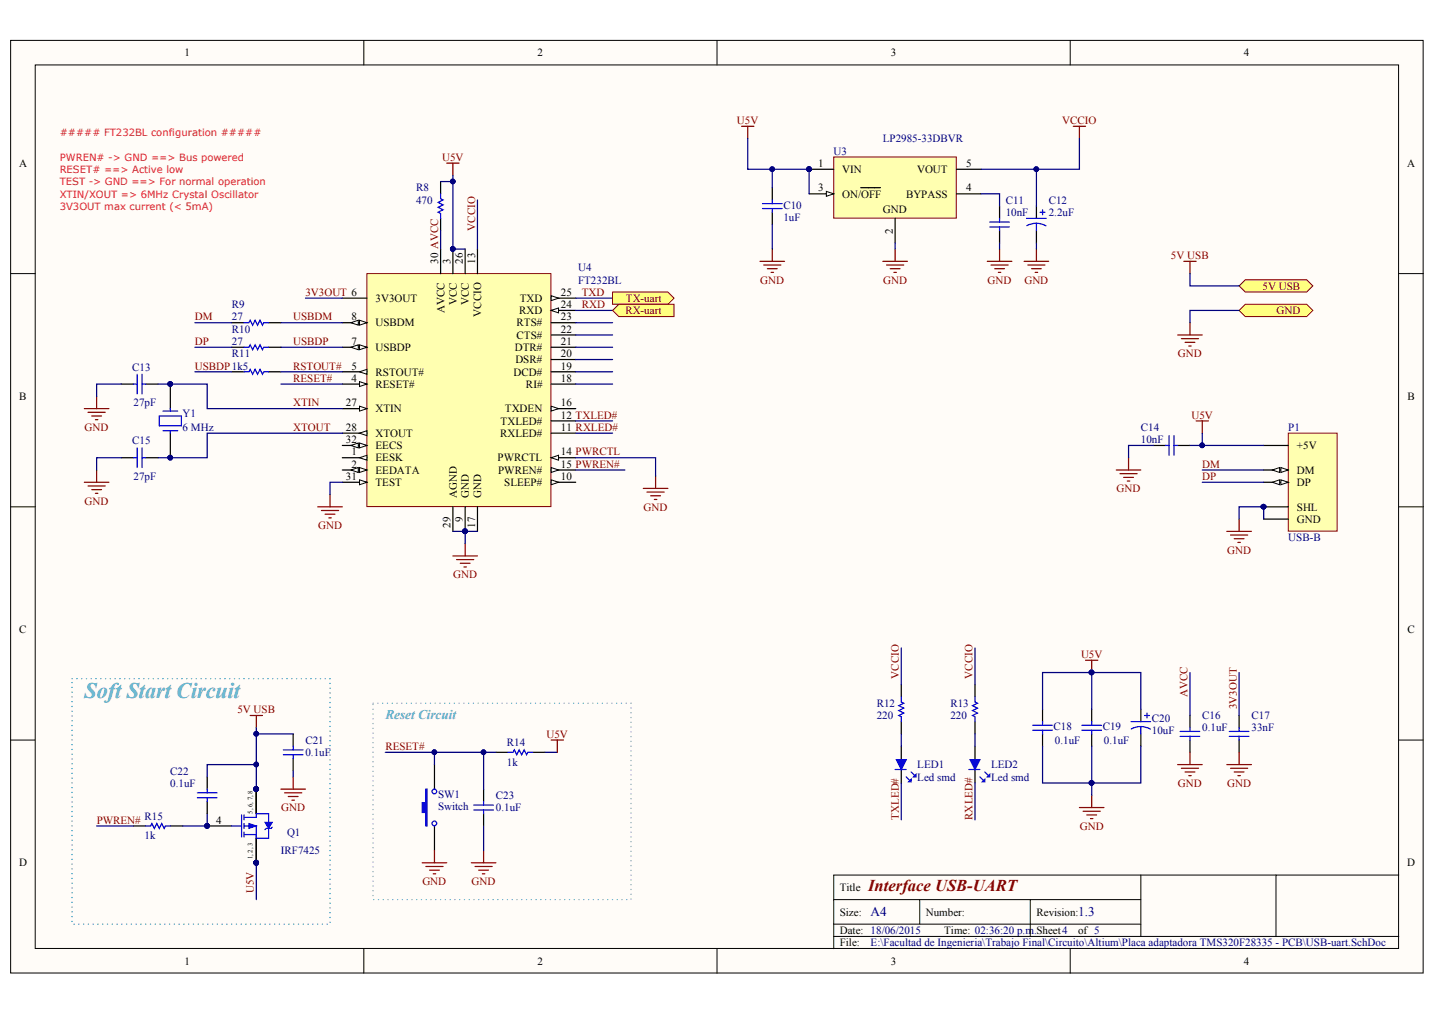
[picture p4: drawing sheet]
<svg xmlns="http://www.w3.org/2000/svg" width="297mm" height="210mm" viewBox="0 0 297 210" stroke-linecap="round" stroke-linejoin="round" font-family="sans-serif">
<defs><g id="words">
<text font-size="4.6" fill="#56a9c7" x="17.5" y="144.4">Soft Start Circuit</text>
<text font-size="3.4" fill="#800000" x="179.6" y="184.3">Interface USB-UART</text>
<text font-size="2.7" fill="#56a9c7" x="79.7" y="148.6">Reset Circuit</text>
<g font-size="2.7" fill="#000080">
<text x="180.1" y="189.5">A4</text>
<text x="223" y="189.5">1.3</text>
</g>
<g font-size="2.3">
<text x="38.1" y="11.7">1</text>
<text x="111.2" y="11.7">2</text>
<text x="184.3" y="11.7">3</text>
<text x="257.3" y="11.7">4</text>
<text x="3.9" y="34.5">A</text>
<text x="169.3" y="34.5">1</text>
<text x="174.2" y="35.8">VIN</text>
<text x="189.7" y="35.8">VOUT</text>
<text x="199.9" y="34.5">5</text>
<text x="291.1" y="34.5">A</text>
<text x="169.3" y="39.6">3</text>
<text x="174.2" y="40.8">ON/OFF</text>
<text x="187.4" y="40.8">BYPASS</text>
<text x="199.9" y="39.6">4</text>
<text x="182.6" y="44.1">GND</text>
<text x="184.7" y="48.3" transform="rotate(-90 184.7 48.3)">2</text>
<text x="90.7" y="54.5" transform="rotate(-90 90.7 54.5)">30 AVCC</text>
<text x="93.2" y="54.5" transform="rotate(-90 93.2 54.5)">3</text>
<text x="95.7" y="54.5" transform="rotate(-90 95.7 54.5)">26</text>
<text x="98.3" y="54.5" transform="rotate(-90 98.3 54.5)">13</text>
<text x="77.7" y="62.4">3V3OUT</text>
<text x="91.9" y="64.7" transform="rotate(-90 91.9 64.7)">AVCC</text>
<text x="94.5" y="63.1" transform="rotate(-90 94.5 63.1)">VCC</text>
<text x="97" y="63.1" transform="rotate(-90 97 63.1)">VCC</text>
<text x="99.5" y="65.5" transform="rotate(-90 99.5 65.5)">VCCIO</text>
<text x="107.4" y="65">RXD</text>
<text x="107.5" y="62.4">TXD</text>
<text x="116" y="63.7">24</text>
<text x="116" y="61.2">25</text>
<text x="72.7" y="71.3">7</text>
<text x="72.7" y="66.2">8</text>
<text x="77.7" y="67.5">USBDM</text>
<text x="106.9" y="70">CTS#</text>
<text x="106.9" y="67.5">RTS#</text>
<text x="116" y="71.3">21</text>
<text x="116" y="68.8">22</text>
<text x="116" y="66.2">23</text>
<text x="72.7" y="76.4">5</text>
<text x="77.7" y="77.7">RSTOUT#</text>
<text x="77.7" y="72.6">USBDP</text>
<text x="106.2" y="77.7">DCD#</text>
<text x="106.5" y="72.6">DTR#</text>
<text x="106.6" y="75.1">DSR#</text>
<text x="116" y="76.4">19</text>
<text x="116" y="73.8">20</text>
<text x="4" y="82.8">B</text>
<text x="72.7" y="78.9">4</text>
<text x="77.7" y="80.2">RESET#</text>
<text x="108.8" y="80.2">RI#</text>
<text x="116" y="78.9">18</text>
<text x="291.1" y="82.8">B</text>
<text x="71.5" y="84">27</text>
<text x="71.5" y="89.1">28</text>
<text x="77.7" y="85.3">XTIN</text>
<text x="103.6" y="87.8">TXLED#</text>
<text x="104.4" y="85.3">TXDEN</text>
<text x="116" y="89.1">11 RXLED#</text>
<text x="116" y="86.6">12 TXLED#</text>
<text x="116" y="84">16</text>
<text x="71.5" y="91.6">32</text>
<text x="72.7" y="94.2">1</text>
<text x="77.7" y="95.4">EESK</text>
<text x="77.7" y="90.4">XTOUT</text>
<text x="77.7" y="92.9">EECS</text>
<text x="102.9" y="95.4">PWRCTL</text>
<text x="103.4" y="90.4">RXLED#</text>
<text x="116" y="94.2">14 PWRCTL</text>
<text x="268.3" y="92.9">+5V</text>
<text x="71.5" y="99.2">31</text>
<text x="72.7" y="96.7">2</text>
<text x="77.7" y="98">EEDATA</text>
<text x="77.7" y="100.5">TEST</text>
<text x="103.1" y="98">PWREN#</text>
<text x="104.3" y="100.5">SLEEP#</text>
<text x="116" y="99.2">10</text>
<text x="116" y="96.7">15 PWREN#</text>
<text x="268.3" y="98">DM</text>
<text x="268.3" y="100.5">DP</text>
<text x="94.5" y="103" transform="rotate(-90 94.5 103)">AGND</text>
<text x="97" y="103" transform="rotate(-90 97 103)">GND</text>
<text x="99.5" y="103" transform="rotate(-90 99.5 103)">GND</text>
<text x="268.3" y="105.6">SHL</text>
<text x="93.2" y="109.1" transform="rotate(-90 93.2 109.1)">29</text>
<text x="95.7" y="108" transform="rotate(-90 95.7 108)">9</text>
<text x="98.3" y="109.1" transform="rotate(-90 98.3 109.1)">17</text>
<text x="268.3" y="108.1">GND</text>
<text x="4" y="131">C</text>
<text x="291.1" y="131">C</text>
<text x="44.7" y="170.3">4</text>
<text x="3.9" y="179.2">D</text>
<text x="291.1" y="179.2">D</text>
<text x="173.7" y="184.3">Title</text>
<text x="173.7" y="189.4">Size:</text>
<text x="191.5" y="189.4">Number:</text>
<text x="214.4" y="189.4">Revision:</text>
<text x="173.7" y="193.2">Date: 18/06/2015</text>
<text x="173.7" y="195.7">File:</text>
<text x="195.3" y="193.2">Time: 02:36:20 p.m.Sheet4</text>
<text x="223" y="193.2">of 5</text>
<text x="38.1" y="199.5">1</text>
<text x="111.2" y="199.5">2</text>
<text x="184.3" y="199.5">3</text>
<text x="257.3" y="199.5">4</text>
</g>
<g font-size="2.3" fill="#800000">
<text x="152.4" y="25.6">U5V</text>
<text x="219.7" y="25.6">VCCIO</text>
<text x="91.5" y="33.2">U5V</text>
<text x="98.3" y="47.7" transform="rotate(-90 98.3 47.7)">VCCIO</text>
<text x="242.2" y="53.6">5V USB</text>
<text x="157.3" y="58.6">GND</text>
<text x="182.7" y="58.6">GND</text>
<text x="204.3" y="58.6">GND</text>
<text x="211.9" y="58.6">GND</text>
<text x="261.2" y="59.9">5V USB</text>
<text x="63.2" y="61.2">3V3OUT 6</text>
<text x="120.3" y="61.2">TXD</text>
<text x="120.3" y="63.7">RXD</text>
<text x="129.4" y="65">RX-uart</text>
<text x="129.5" y="62.4">TX-uart</text>
<text x="264" y="65">GND</text>
<text x="40.3" y="66.2">DM</text>
<text x="40.3" y="71.3">DP</text>
<text x="60.6" y="71.3">USBDP</text>
<text x="60.6" y="66.2">USBDM</text>
<text x="40.3" y="76.4">USBDP1k5</text>
<text x="60.6" y="76.4">RSTOUT#</text>
<text x="243.7" y="73.8">GND</text>
<text x="60.6" y="78.9">RESET#</text>
<text x="17.5" y="89.1">GND</text>
<text x="60.6" y="84">XTIN</text>
<text x="60.6" y="89.1">XTOUT</text>
<text x="246.4" y="86.6">U5V</text>
<text x="231" y="101.8">GND</text>
<text x="248.7" y="96.7">DM</text>
<text x="248.7" y="99.2">DP</text>
<text x="17.5" y="104.3">GND</text>
<text x="133.1" y="105.6">GND</text>
<text x="65.8" y="109.4">GND</text>
<text x="93.7" y="119.5">GND</text>
<text x="253.8" y="114.5">GND</text>
<text x="223.6" y="136.1">U5V</text>
<text x="185.9" y="140.4" transform="rotate(-90 185.9 140.4)">VCCIO</text>
<text x="201.2" y="140.4" transform="rotate(-90 201.2 140.4)">VCCIO</text>
<text x="49.1" y="147.5">5V USB</text>
<text x="245.6" y="144.2" transform="rotate(-90 245.6 144.2)">AVCC</text>
<text x="255.8" y="146.7" transform="rotate(-90 255.8 146.7)">3V3OUT</text>
<text x="79.7" y="155.1">RESET#</text>
<text x="113" y="152.5">U5V</text>
<text x="58.1" y="167.8">GND</text>
<text x="243.7" y="162.7">GND</text>
<text x="253.8" y="162.7">GND</text>
<text x="20" y="170.3">PWREN#</text>
<text x="185.9" y="169.6" transform="rotate(-90 185.9 169.6)">TXLED#</text>
<text x="201.2" y="169.6" transform="rotate(-90 201.2 169.6)">RXLED#</text>
<text x="223.4" y="171.6">GND</text>
<text x="52.5" y="184.8" transform="rotate(-90 52.5 184.8)">U5V</text>
<text x="87.4" y="183">GND</text>
<text x="97.6" y="183">GND</text>
</g>
<g font-size="2.3" fill="#000080">
<text x="182.6" y="29.4">LP2985-33DBVR</text>
<text x="172.4" y="32">U3</text>
<text x="86.1" y="39.6">R8</text>
<text x="86.1" y="42.1">470</text>
<text x="162" y="45.7">1uF</text>
<text x="162" y="43.1">C10</text>
<text x="208" y="44.7">10nF</text>
<text x="208" y="42.1">C11</text>
<text x="216.9" y="44.7">2.2uF</text>
<text x="216.9" y="42.1">C12</text>
<text x="119.6" y="56.1">U4</text>
<text x="119.6" y="58.6">FT232BL</text>
<text x="48" y="63.7">R9</text>
<text x="48" y="66.2">27</text>
<text x="48" y="71.3">27</text>
<text x="48" y="68.8">R10</text>
<text x="27.4" y="76.7">C13</text>
<text x="48" y="73.8">R11</text>
<text x="27.6" y="84">27pF</text>
<text x="37.8" y="89.1">6 MHz</text>
<text x="37.8" y="86.3">Y1</text>
<text x="236" y="89.1">C14</text>
<text x="266.5" y="89.1">P1</text>
<text x="27.4" y="91.9">C15</text>
<text x="236" y="91.6">10nF</text>
<text x="27.6" y="99.2">27pF</text>
<text x="266.5" y="111.9">USB-B</text>
<text x="181.4" y="148.7">220</text>
<text x="181.4" y="146.2">R12</text>
<text x="196.6" y="148.7">220</text>
<text x="196.6" y="146.2">R13</text>
<text x="238.3" y="149.2">C20</text>
<text x="248.7" y="148.7">C16</text>
<text x="258.9" y="148.7">C17</text>
<text x="63.2" y="153.8">C21</text>
<text x="104.9" y="154.3">R14</text>
<text x="217.9" y="151">C18</text>
<text x="218.2" y="153.8">0.1uF</text>
<text x="228.1" y="151">C19</text>
<text x="228.3" y="153.8">0.1uF</text>
<text x="238.3" y="151.8">10uF</text>
<text x="248.7" y="151.3">0.1uF</text>
<text x="258.9" y="151.3">33nF</text>
<text x="35.2" y="160.2">C22</text>
<text x="63.2" y="156.4">0.1uF</text>
<text x="104.9" y="158.4">1k</text>
<text x="189.7" y="158.9">LED1</text>
<text x="189.7" y="161.4">Led smd</text>
<text x="205" y="158.9">LED2</text>
<text x="205" y="161.4">Led smd</text>
<text x="35.2" y="162.7">0.1uF</text>
<text x="90.6" y="165">SW1</text>
<text x="90.6" y="167.5">Switch</text>
<text x="102.6" y="167.8">0.1uF</text>
<text x="102.6" y="165.2">C23</text>
<text x="29.9" y="173.6">1k</text>
<text x="29.9" y="169.6">R15</text>
<text x="59.4" y="172.8">Q1</text>
<text x="58.1" y="176.6">IRF7425</text>
<text x="180.1" y="195.7">E:\Facultad de Ingenieria\Trabajo Final\Circuito\Altium\Placa adaptadora TMS320F28335 - PCB\USB-uart.SchDoc</text>
</g>
<g font-size="2.1" fill="#ee0e22">
<text x="12.3" y="28.2">##### FT232BL configuration #####</text>
<text x="12.3" y="33.3">PWREN# -&gt; GND ==&gt; Bus powered</text>
<text x="12.3" y="35.8">RESET# ==&gt; Active low</text>
<text x="12.3" y="38.4">TEST -&gt; GND ==&gt; For normal operation</text>
<text x="12.3" y="40.9">XTIN/XOUT =&gt; 6MHz Crystal Oscillator</text>
<text x="12.3" y="43.5">3V3OUT max current (&lt; 5mA)</text>
</g>
<g font-size="1.4">
<text x="52.2" y="168.3" transform="rotate(-90 52.2 168.3)">5, 6, 7, 8</text>
<text x="52.2" y="177.7" transform="rotate(-90 52.2 177.7)">1, 2, 3</text>
</g>
</g></defs>
<g fill="#fffcf8" stroke="#000" stroke-width=".21">
<path d="M2.2 8.4h292.2v192.8h-292.2z"/>
<path d="M7.3 13.4h282v182.7h-282z"/>
</g>
<g fill="none" stroke="#000" stroke-width=".21">
<path d="M75.3 8.4v5M148.3 8.4v5M221.4 8.4v5M2.2 56.6h5.1M289.3 56.6h5.1M2.2 104.8h5.1M289.3 104.8h5.1M2.2 153h5.1M289.3 153h5.1M75.3 196.2v5.1M148.3 196.2v5.1M172.5 186h63.5"/>
<path d="M172.5 193.7h116.8M172.5 191.1h63.5M190.2 186v5.1M213.1 186v7.7M221.4 196.2v5.1M236 181v12.7M263.9 181h-91.4v15.2M289.3 181h-25.4v12.7"/>
</g>
<path d="M75.9 56.6h38.1v48.2h-38.1z" fill="#ffffb0" stroke="#800000" stroke-width=".21"/>
<path d="M70.8 94.7h5.1" fill="none" stroke="#000" stroke-width=".25"/>
<path d="M74.4 94.7l1.5-.5v1z" fill="#fffcf8"/>
<path d="M74.4 94.7l1.5-.5v1z" fill="none" stroke="#000" stroke-width=".21"/>
<path d="M70.8 97.2h5.1" fill="none" stroke="#000" stroke-width=".25"/>
<path d="M74.4 96.7l1.5 .5-1.5 .5z" fill="#fffcf8"/>
<path d="M74.4 96.7l1.5 .5-1.5 .5z" fill="none" stroke="#000" stroke-width=".21"/>
<path d="M72.6 97.2l1.5-.5v1z" fill="#fffcf8"/>
<path d="M72.6 97.2l1.5-.5v1z" fill="none" stroke="#000" stroke-width=".21"/>
<path d="M93.7 51.5v5.1M70.8 79.4h5.1" fill="none" stroke="#000" stroke-width=".25"/>
<circle cx="93.7" cy="51.5" r=".48" fill="#000080" stroke="#000080" stroke-width=".21"/>
<path d="M74.4 78.9l1.5 .5-1.5 .5z" fill="#fffcf8"/>
<path d="M74.4 78.9l1.5 .5-1.5 .5z" fill="none" stroke="#000" stroke-width=".21"/>
<path d="M70.8 76.9h5.1" fill="none" stroke="#000" stroke-width=".25"/>
<path d="M74.4 76.9l1.5-.5v1z" fill="#fffcf8"/>
<path d="M74.4 76.9l1.5-.5v1z" fill="none" stroke="#000" stroke-width=".21"/>
<path d="M70.8 61.7h5.1M70.8 71.8h5.1" fill="none" stroke="#000" stroke-width=".25"/>
<path d="M74.4 71.3l1.5 .5-1.5 .5z" fill="#fffcf8"/>
<path d="M74.4 71.3l1.5 .5-1.5 .5z" fill="none" stroke="#000" stroke-width=".21"/>
<path d="M72.6 71.8l1.5-.5v1z" fill="#fffcf8"/>
<path d="M72.6 71.8l1.5-.5v1z" fill="none" stroke="#000" stroke-width=".21"/>
<path d="M70.8 66.7h5.1" fill="none" stroke="#000" stroke-width=".25"/>
<path d="M74.4 66.2l1.5 .5-1.5 .5z" fill="#fffcf8"/>
<path d="M74.4 66.2l1.5 .5-1.5 .5z" fill="none" stroke="#000" stroke-width=".21"/>
<path d="M72.6 66.7l1.5-.5v1z" fill="#fffcf8"/>
<path d="M72.6 66.7l1.5-.5v1z" fill="none" stroke="#000" stroke-width=".21"/>
<path d="M114 99.7h5.1M96.2 104.8v5.1" fill="none" stroke="#000" stroke-width=".25"/>
<circle cx="96.2" cy="109.9" r=".49" fill="#000080" stroke="#000080" stroke-width=".21"/>
<path d="M114 99.2l1.5 .5-1.5 .5z" fill="#fffcf8"/>
<path d="M114 99.2l1.5 .5-1.5 .5z" fill="none" stroke="#000" stroke-width=".21"/>
<path d="M98.8 51.5v5.1M114 89.6h5.1M114 87h5.1M114 94.7h5.1" fill="none" stroke="#000" stroke-width=".25"/>
<path d="M114 94.7l1.5-.5v1z" fill="#fffcf8"/>
<path d="M114 94.7l1.5-.5v1z" fill="none" stroke="#000" stroke-width=".21"/>
<path d="M114 97.2h5.1" fill="none" stroke="#000" stroke-width=".25"/>
<path d="M114 96.7l1.5 .5-1.5 .5z" fill="#fffcf8"/>
<path d="M114 96.7l1.5 .5-1.5 .5z" fill="none" stroke="#000" stroke-width=".21"/>
<path d="M114 84.5h5.1" fill="none" stroke="#000" stroke-width=".25"/>
<path d="M114 84l1.5 .5-1.5 .5z" fill="#fffcf8"/>
<path d="M114 84l1.5 .5-1.5 .5z" fill="none" stroke="#000" stroke-width=".21"/>
<path d="M114 79.4h5.1M114 76.9h5.1M114 74.4h5.1M114 71.8h5.1M114 69.3h5.1M114 66.7h5.1M114 64.2h5.1M98.8 104.8v5.1" fill="none" stroke="#000" stroke-width=".25"/>
<path d="M114 64.2l1.5-.5v1z" fill="#fffcf8"/>
<path d="M114 64.2l1.5-.5v1z" fill="none" stroke="#000" stroke-width=".21"/>
<path d="M114 61.7h5.1" fill="none" stroke="#000" stroke-width=".25"/>
<path d="M114 61.2l1.5 .5-1.5 .5z" fill="#fffcf8"/>
<path d="M114 61.2l1.5 .5-1.5 .5z" fill="none" stroke="#000" stroke-width=".21"/>
<path d="M96.2 51.5v5.1M70.8 84.5h5.1" fill="none" stroke="#000" stroke-width=".25"/>
<path d="M74.4 84l1.5 .5-1.5 .5z" fill="#fffcf8"/>
<path d="M74.4 84l1.5 .5-1.5 .5z" fill="none" stroke="#000" stroke-width=".21"/>
<path d="M70.8 89.6h5.1" fill="none" stroke="#000" stroke-width=".25"/>
<path d="M74.4 89.6l1.5-.5v1z" fill="#fffcf8"/>
<path d="M74.4 89.6l1.5-.5v1z" fill="none" stroke="#000" stroke-width=".21"/>
<path d="M91.1 51.5v5.1M70.8 99.7h5.1M93.7 104.8v5.1" fill="none" stroke="#000" stroke-width=".25"/>
<path d="M74.4 99.2l1.5 .5-1.5 .5z" fill="#fffcf8"/>
<path d="M74.4 99.2l1.5 .5-1.5 .5z" fill="none" stroke="#000" stroke-width=".21"/>
<path d="M70.8 92.1h5.1" fill="none" stroke="#000" stroke-width=".25"/>
<path d="M74.4 91.6l1.5 .5-1.5 .5z" fill="#fffcf8"/>
<path d="M74.4 91.6l1.5 .5-1.5 .5z" fill="none" stroke="#000" stroke-width=".21"/>
<path d="M72.6 92.1l1.5-.5v1z" fill="#fffcf8"/>
<path d="M72.6 92.1l1.5-.5v1z" fill="none" stroke="#000" stroke-width=".21"/>
<g fill="#000080" stroke="#000080" stroke-width=".21">
<circle cx="93.7" cy="51.5" r=".48"/>
<circle cx="96.2" cy="109.9" r=".49"/>
<circle cx="35.2" cy="79.4" r=".48"/>
<circle cx="35.2" cy="94.6" r=".48"/>
<circle cx="93.7" cy="37.5" r=".48"/>
</g>
<g fill="none" stroke="#000" stroke-width=".25">
<path d="M91.1 37.5v2.6M91.1 45.2v2.5M25.1 79.4h2.5M30.2 79.4h2.5M35.2 79.4v5.1M47.9 66.7h2.6M47.9 71.8h2.6M47.9 76.9h2.6M55.6 66.7h2.5M55.6 71.8h2.5M55.6 76.9h2.5M25.1 94.7h2.5"/>
<path d="M30.2 94.7h2.5M35.2 89.6v5.1M89.9 158.1v5.1M246.1 148v2.5M246.1 153v2.6M256.3 148v2.5M256.3 153v2.6M89.9 170.8v5.1"/>
</g>
<g fill="none" stroke="#00f" stroke-width=".25">
<path d="M91.1 40.1v1l.5 .3-1 .5 1 .5-1 .5 1 .5-1 .5 .5 .2v1.1M27.6 79.4h.8M28.4 77.4v4.1M29.4 77.4v4.1M29.4 79.4h.8M50.5 66.7h1l.3-.5 .5 1 .5-1 .5 1 .5-1 .5 1 .2-.5h1.1M50.5 71.8h1l.3-.5 .5 1 .5-1 .5 1 .5-1 .5 1 .2-.5h1.1M50.5 76.9h1l.3-.5 .5 1 .5-1 .5 1 .5-1 .5 1 .2-.5h1.1M27.6 94.7h.8M28.4 92.6v4.1M29.4 92.6v4.1M29.4 94.7h.8"/>
<path d="M32.9 86h4.6v2.1h-4.6zM33.7 89.1h3.1M33.7 85h3.1M35.2 84.5v.5M35.2 89.1v.5M244.1 151.3h4.1M244.1 152.3h4.1M246.1 150.5v.8M246.1 152.3v.7M254.3 151.3h4M254.3 152.3h4M256.3 150.5v.8"/>
<path d="M256.3 152.3v.7"/>
</g>
<g fill="none" stroke="#000080" stroke-width=".25">
<path d="M93.7 36.3v15.2h2.5M98.8 41.4v10.1M25.1 79.4h-5.1v2.6M40.3 71.8h7.6M40.3 66.7h7.6M40.3 76.9h7.6M58.1 71.8h12.7M63.2 61.7h7.6M119.1 61.7h7.6M119.1 64.2h7.6M25.1 94.7h-5.1v2.5M70.8 99.7h-2.5v2.6"/>
<path d="M93.7 109.9h5.1M96.2 109.9v2.5"/>
</g>
<g fill="none" stroke="#800000" stroke-width=".25">
<path d="M92.4 33.7h2.6M93.7 33.7v2.6M17.4 99.7h5.1M17.4 84.5h5.1M18.2 85.3h3.6M19 86h2M19.7 86.8h.5M20 82v2.5M20 97.2v2.5M135.6 98.5v2.5M18.2 100.5h3.6M19 101.3h2"/>
<path d="M19.7 102h.5M65.7 104.8h5.1M66.5 105.6h3.5M67.3 106.3h2M68 107.1h.5M68.3 102.3v2.5M93.7 115h5.1M94.4 115.7h3.6M95.2 116.5h2M96 117.3h.5M96.2 112.4v2.6M133.1 101h5.1"/>
<path d="M133.8 101.8h3.6M134.6 102.5h2M135.4 103.3h.5M243.6 158.1h5.1M244.4 158.9h3.5M245.1 159.6h2.1M246.1 155.6v2.5M253.8 158.1h5.1M254.5 158.9h3.6M255.3 159.6h2M256.3 155.6v2.5M245.9 160.4h.5"/>
<path d="M256.1 160.4h.5"/>
</g>
<path d="M88.1 163.2h.2v7.6h-.2v-2.8h-.8v-2h.8z" fill-rule="evenodd" fill="#00f"/>
<g fill="none" stroke="#00f" stroke-width=".25">
<path d="M188.5 159.6l.7 .8M88.1 163.2h.2v7.6h-.2v-2.8h-.8v-2h.8zM187.4 160.7l.8 .7"/>
<circle cx="89.8" cy="170.3" r=".48"/>
<circle cx="89.8" cy="163.7" r=".48"/>
</g>
<path d="M188 161.7l.5-.5v.5z" fill="#00f"/>
<path d="M188 161.7l.5-.5v.5z" fill="none" stroke="#00f" stroke-width=".25"/>
<path d="M189 160.7l.5-.6v.6z" fill="#00f"/>
<path d="M189 160.7l.5-.6v.6z" fill="none" stroke="#00f" stroke-width=".25"/>
<path d="M186.4 154.3v2.8M186.4 159.1v2.8" fill="none" stroke="#000" stroke-width=".25"/>
<path d="M185.4 157.1h2l-1 2z" fill="#00f"/>
<g fill="none" stroke="#00f" stroke-width=".25">
<path d="M185.2 159.1h2.2M185.4 157.1h2l-1 2zM186.4 144.2v1l.5 .2-1 .5 1 .5-1 .5 1 .6-1 .5 .5 .2v1M213.6 150h4.1M213.6 151h4.1M215.7 149.2v.8M215.7 151v.8M223.8 150h4.1M223.8 151h4.1M225.8 149.2v.8M225.8 151v.8M234 149.2h4"/>
<path d="M236 150.2l.8 .1 1.2 .5M236 150.2l-.8 .1-1.2 .5M236 150.2v1.6M236.7 148h1.1M237.3 147.5v1M98 167.5h4.1M98 166.5h4.1M100 165.7v.8M100 167.5v.8"/>
</g>
<path d="M186.4 141.6v2.6M186.4 149.2v2.6M215.7 146.7v2.5M215.7 151.8v2.5M225.8 146.7v2.5M225.8 151.8v2.5M236 146.7v2.5M236 151.8v2.5M100 163.2v2.5M100 168.3v2.5" fill="none" stroke="#000" stroke-width=".25"/>
<path d="M186.4 134v7.6M225.8 139.1v7.6M186.4 151.8v2.5M225.8 154.3v10.2M100 170.8v5.1M186.4 161.9v7.6" fill="none" stroke="#000080" stroke-width=".25"/>
<g fill="none" stroke="#800000" stroke-width=".25">
<path d="M87.3 178.4h5.1M88.1 179.2h3.5M88.9 179.9h2M89.9 175.9v2.5M97.5 178.4h5.1M98.3 179.2h3.5M99 179.9h2M100 175.9v2.5M223.3 167h5.1M224 167.8h3.6M224.8 168.5h2M225.6 169.3h.5"/>
<path d="M225.8 164.5v2.5M89.6 180.7h.5M99.8 180.7h.5"/>
</g>
<g fill="#000080" stroke="#000080" stroke-width=".21">
<circle cx="225.8" cy="139.1" r=".49"/>
<circle cx="225.8" cy="161.9" r=".49"/>
</g>
<path d="M266.5 89.6h10.1v20.2h-10.1z" fill="#ffffb0" stroke="#800000" stroke-width=".21"/>
<path d="M261.4 92.1h5.1M261.4 97.2h5.1" fill="none" stroke="#000" stroke-width=".25"/>
<path d="M265 96.7l1.5 .5-1.5 .5z" fill="#fffcf8"/>
<path d="M265 96.7l1.5 .5-1.5 .5z" fill="none" stroke="#000" stroke-width=".21"/>
<path d="M263.2 97.2l1.5-.5v1z" fill="#fffcf8"/>
<path d="M263.2 97.2l1.5-.5v1z" fill="none" stroke="#000" stroke-width=".21"/>
<path d="M261.4 99.7h5.1" fill="none" stroke="#000" stroke-width=".25"/>
<path d="M265 99.2l1.5 .5-1.5 .5z" fill="#fffcf8"/>
<path d="M265 99.2l1.5 .5-1.5 .5z" fill="none" stroke="#000" stroke-width=".21"/>
<path d="M263.2 99.7l1.5-.5v1z" fill="#fffcf8"/>
<path d="M263.2 99.7l1.5-.5v1z" fill="none" stroke="#000" stroke-width=".21"/>
<path d="M238.5 92.1h2.6M243.6 92.1h2.5M261.4 107.4h5.1M261.4 104.8h5.1" fill="none" stroke="#000" stroke-width=".25"/>
<g fill="#000080" stroke="#000080" stroke-width=".21">
<circle cx="261.4" cy="104.8" r=".49"/>
<circle cx="248.7" cy="92.1" r=".48"/>
</g>
<path d="M230.9 97.2h5.1M231.7 98h3.5M232.4 98.7h2.1M233.2 99.5h.5M233.4 94.7v2.5M247.4 87h2.6M248.7 87v2.6M253.8 109.9h5.1M254.5 110.7h3.6M255.3 111.4h2M256.1 112.2h.5M256.3 107.4v2.5" fill="none" stroke="#800000" stroke-width=".25"/>
<path d="M119.1 87h7.6M119.1 89.6h7.6M238.5 92.1h-5.1v2.6M246.1 92.1h2.6M248.7 89.6v2.5h12.7M248.7 97.2h12.7M248.7 99.7h12.7M256.3 107.4v-2.6h5.1v2.6" fill="none" stroke="#000080" stroke-width=".25"/>
<path d="M241.1 92.1h.7M241.8 90.1v4.1M242.8 90.1v4.1M242.8 92.1h.8M203.7 159.6l.8 .8M202.7 160.7l.8 .7" fill="none" stroke="#00f" stroke-width=".25"/>
<path d="M203.2 161.7l.5-.5v.5z" fill="#00f"/>
<path d="M203.2 161.7l.5-.5v.5z" fill="none" stroke="#00f" stroke-width=".25"/>
<path d="M204.2 160.7l.5-.6v.6z" fill="#00f"/>
<path d="M204.2 160.7l.5-.6v.6z" fill="none" stroke="#00f" stroke-width=".25"/>
<path d="M201.7 154.3v2.8M201.7 159.1v2.8" fill="none" stroke="#000" stroke-width=".25"/>
<path d="M200.7 157.1h2l-1 2z" fill="#00f"/>
<path d="M200.4 159.1h2.3M200.7 157.1h2l-1 2zM201.7 144.2v1l.5 .2-1 .5 1 .5-1 .5 1 .6-1 .5 .5 .2v1" fill="none" stroke="#00f" stroke-width=".25"/>
<path d="M201.7 141.6v2.6M201.7 149.2v2.6" fill="none" stroke="#000" stroke-width=".25"/>
<path d="M119.1 66.7h7.6M119.1 69.3h7.6M119.1 71.8h7.6M119.1 74.4h7.6M119.1 76.9h7.6M119.1 79.4h7.6M119.1 97.2h10.2M201.7 134v7.6M201.7 151.8v2.5M201.7 161.9v7.6" fill="none" stroke="#000080" stroke-width=".25"/>
<g fill="#ffff80" stroke="#800000" stroke-width=".21">
<path d="M256.3 59.1l1.3-1.2h12.7l1.3 1.2-1.3 1.3h-12.7z" fill-rule="evenodd"/>
<path d="M126.7 60.4h11.5l1.2 1.3-1.2 1.2h-11.5z" fill-rule="evenodd"/>
<path d="M126.7 64.2l1.3-1.3h11.4v2.6h-11.4z" fill-rule="evenodd"/>
</g>
<path d="M32.7 79.4h10.2v5.1h27.9M58.1 66.7h12.7M58.1 76.9h12.7M58.1 79.4h12.7M70.8 89.6h-27.9v5.1h-10.2" fill="none" stroke="#000080" stroke-width=".25"/>
<g fill="#000080" stroke="#000080" stroke-width=".21">
<circle cx="35.2" cy="79.4" r=".48"/>
<circle cx="35.2" cy="94.6" r=".48"/>
</g>
<path d="M256.3 64.2l1.3-1.3h12.7l1.3 1.3-1.3 1.3h-12.7z" fill-rule="evenodd" fill="#ffff80" stroke="#800000" stroke-width=".21"/>
<g fill="none" stroke="#800000" stroke-width=".25">
<path d="M204.2 54h5.1M205 54.8h3.5M205.7 55.6h2.1M206.5 56.3h.5M206.8 51.5v2.5M211.8 54h5.1M212.6 54.8h3.6M213.4 55.6h2M214.1 56.3h.5M214.4 51.5v2.5M244.9 54h2.5M246.1 54v2.6"/>
<path d="M243.6 69.3h5.1M244.4 70h3.5M245.1 70.8h2.1M245.9 71.6h.5M246.1 66.7v2.6M224.5 136.5h2.6M225.8 136.5v2.6M51.8 148h2.5M53 148v2.5M114 153h2.6M115.3 153v2.6"/>
</g>
<path d="M246.1 56.6v2.5h10.2M256.3 64.2h-10.2v2.5M246.1 139.1v8.9M256.3 139.1v8.9M79.7 155.6h20.3v7.6M89.9 155.6v2.5M100 155.6h2.6M112.7 155.6h2.6M20 170.8h7.6M42.9 168.3v2.5h-5.1M53 178.4v7.6" fill="none" stroke="#000080" stroke-width=".25"/>
<path d="M206.8 42.6v2.6M206.8 47.7v2.5M102.6 155.6h2.5M110.2 155.6h2.5M27.6 170.8h2.6M35.2 170.8h2.6" fill="none" stroke="#000" stroke-width=".25"/>
<path d="M204.7 46.9h4.1M204.7 45.9h4.1M206.8 45.2v.7M206.8 46.9v.8M105.1 155.6h1l.3-.5 .5 1 .5-1 .5 1 .5-1 .5 1 .3-.5h1M30.2 170.8h1l.2-.5 .5 1 .5-1 .5 1 .6-1 .5 1 .2-.5h1" fill="none" stroke="#00f" stroke-width=".25"/>
<g fill="#000080" stroke="#000080" stroke-width=".21">
<circle cx="53" cy="178.4" r=".48"/>
<circle cx="42.8" cy="170.8" r=".48"/>
<circle cx="100" cy="155.6" r=".48"/>
<circle cx="89.8" cy="155.6" r=".48"/>
<circle cx="225.8" cy="139.1" r=".49"/>
</g>
<path d="M14.9 140.3h53.4v50.8h-53.4v-50.8" fill="none" stroke="#009cca" stroke-width=".25" stroke-dasharray="0 .9"/>
<path d="M77.2 145.4h53.3v40.6h-53.3v-40.6" fill="none" stroke="#56a9c7" stroke-width=".25" stroke-dasharray="0 .9"/>
<path d="M172.5 32.5h25.3v12.6h-25.3z" fill="#ffffb0" stroke="#800000" stroke-width=".21"/>
<path d="M167.4 35h5.1M167.4 40.1h5.1M185.2 45.2v5" fill="none" stroke="#000" stroke-width=".25"/>
<circle cx="167.3" cy="35" r=".48" fill="#000080" stroke="#000080" stroke-width=".21"/>
<path d="M170.9 39.6l1.6 .5-1.6 .5z" fill="#fffcf8"/>
<path d="M170.9 39.6l1.6 .5-1.6 .5z" fill="none" stroke="#000" stroke-width=".21"/>
<g fill="none" stroke="#000" stroke-width=".25">
<path d="M159.7 38.8v2.6M178 38.8h4.1M197.9 35h5M159.7 43.9v2.5M197.9 40.1h5M214.4 42.6v2.6M214.4 47.7v2.5M60.6 151.8v2.5M60.6 156.8v2.6M42.9 160.7v2.5M42.9 165.7v2.6M42.9 170.8h5"/>
<path d="M53 163.2v5.1M53 173.3v5.1"/>
</g>
<g fill="#000080" stroke="#000080" stroke-width=".21">
<circle cx="167.3" cy="35" r=".48"/>
<circle cx="159.7" cy="35" r=".48"/>
<circle cx="214.4" cy="35" r=".48"/>
<circle cx="93.7" cy="37.5" r=".48"/>
<circle cx="53" cy="151.7" r=".48"/>
<circle cx="53" cy="163.2" r=".48"/>
<circle cx="42.8" cy="170.8" r=".48"/>
<circle cx="53" cy="178.4" r=".48"/>
</g>
<g fill="none" stroke="#00f" stroke-width=".25">
<path d="M157.7 43.1h4.1M157.7 42.1h4.1M159.7 41.4v.7M159.7 43.1v.8M212.4 45.2h4M214.4 46.2l1.2 .2 .8 .3M214.4 46.2l-1.2 .2-.8 .3M214.4 46.2v1.5M215.1 43.9h1.1M215.7 43.4v1M58.6 156.1h4.1M58.6 155.1h4.1"/>
<path d="M60.6 154.3v.8M60.6 156.1v.7M40.8 165h4.1M40.8 164h4.1M42.9 163.2v.8M42.9 165v.7M47.9 170.8h2.1M50 168.5v4.6M50.5 169h2.5M50.5 170.8h2.5v2.5M50.5 172.6h2.5M50.5 168.5v1"/>
<path d="M50.5 170.3v1M50.5 172.1v1M55.6 171.3v2"/>
</g>
<g fill="none" stroke="#800000" stroke-width=".25">
<path d="M153.4 26.1h2.5M154.7 26.1v2.6M222 26.1h2.5M223.3 26.1v2.6M157.2 54h5.1M158 54.8h3.5M158.7 55.6h2.1M159.5 56.3h.5M159.7 51.5v2.5M182.6 54h5.1M183.4 54.8h3.5M184.1 55.6h2.1"/>
<path d="M184.9 56.3h.5M185.2 51.5v2.5M58.1 163.2h5.1M58.9 164h3.5M59.6 164.7h2.1M60.4 165.5h.5M60.6 160.7v2.5"/>
</g>
<g fill="none" stroke="#000080" stroke-width=".25">
<path d="M91.1 37.5h2.6M154.7 28.7v6.3h12.7v5.1M159.7 35v3.8M214.4 35v7.6M223.3 28.7v6.3h-20.4M91.1 47.7v3.8M159.7 46.4v5.1M185.2 50.2v1.3M202.9 40.1h3.9v2.5M206.8 50.2v1.3M214.4 50.2v1.3M119.1 94.7h16.5v3.8"/>
<path d="M53 151.8h7.6M60.6 159.4v1.3"/>
</g>
<path d="M51.5 170.3l1.5 .5-1.5 .5z" fill="#00f"/>
<path d="M51.5 170.3l1.5 .5-1.5 .5z" fill="none" stroke="#00f" stroke-width=".21"/>
<path d="M53 168.3v.7M53 172.6v.7h2.6M55.6 168.3v1.7" fill="none" stroke="#00f" stroke-width=".25"/>
<path d="M53 163.2v5.1M53 173.3v5.1" fill="none" stroke="#000" stroke-width=".25"/>
<g fill="#000080" stroke="#000080" stroke-width=".21">
<circle cx="53" cy="178.4" r=".48"/>
<circle cx="53" cy="163.2" r=".48"/>
</g>
<path d="M54.8 170h1.5l-.7 1.3z" fill="#00f"/>
<path d="M54.8 170h1.5l-.7 1.3z" fill="none" stroke="#00f" stroke-width=".21"/>
<path d="M53 168.3h2.6M56.3 171.1l-.2 .2h-1l-.3 .3" fill="none" stroke="#00f" stroke-width=".25"/>
<g fill="#000080" stroke="#000080" stroke-width=".21">
<circle cx="53" cy="163.2" r=".48"/>
<circle cx="42.8" cy="170.8" r=".48"/>
<circle cx="53" cy="178.4" r=".48"/>
<circle cx="53" cy="158.1" r=".48"/>
<circle cx="53" cy="151.7" r=".48"/>
<circle cx="225.8" cy="161.9" r=".49"/>
<circle cx="225.8" cy="139.1" r=".49"/>
</g>
<path d="M53 150.5v12.7M53 158.1h-10.1v2.6M215.7 154.3v7.6h20.3v-7.6M215.7 146.7v-7.6h20.3v7.6" fill="none" stroke="#000080" stroke-width=".25"/>
<use href="#words"/>
</svg>
